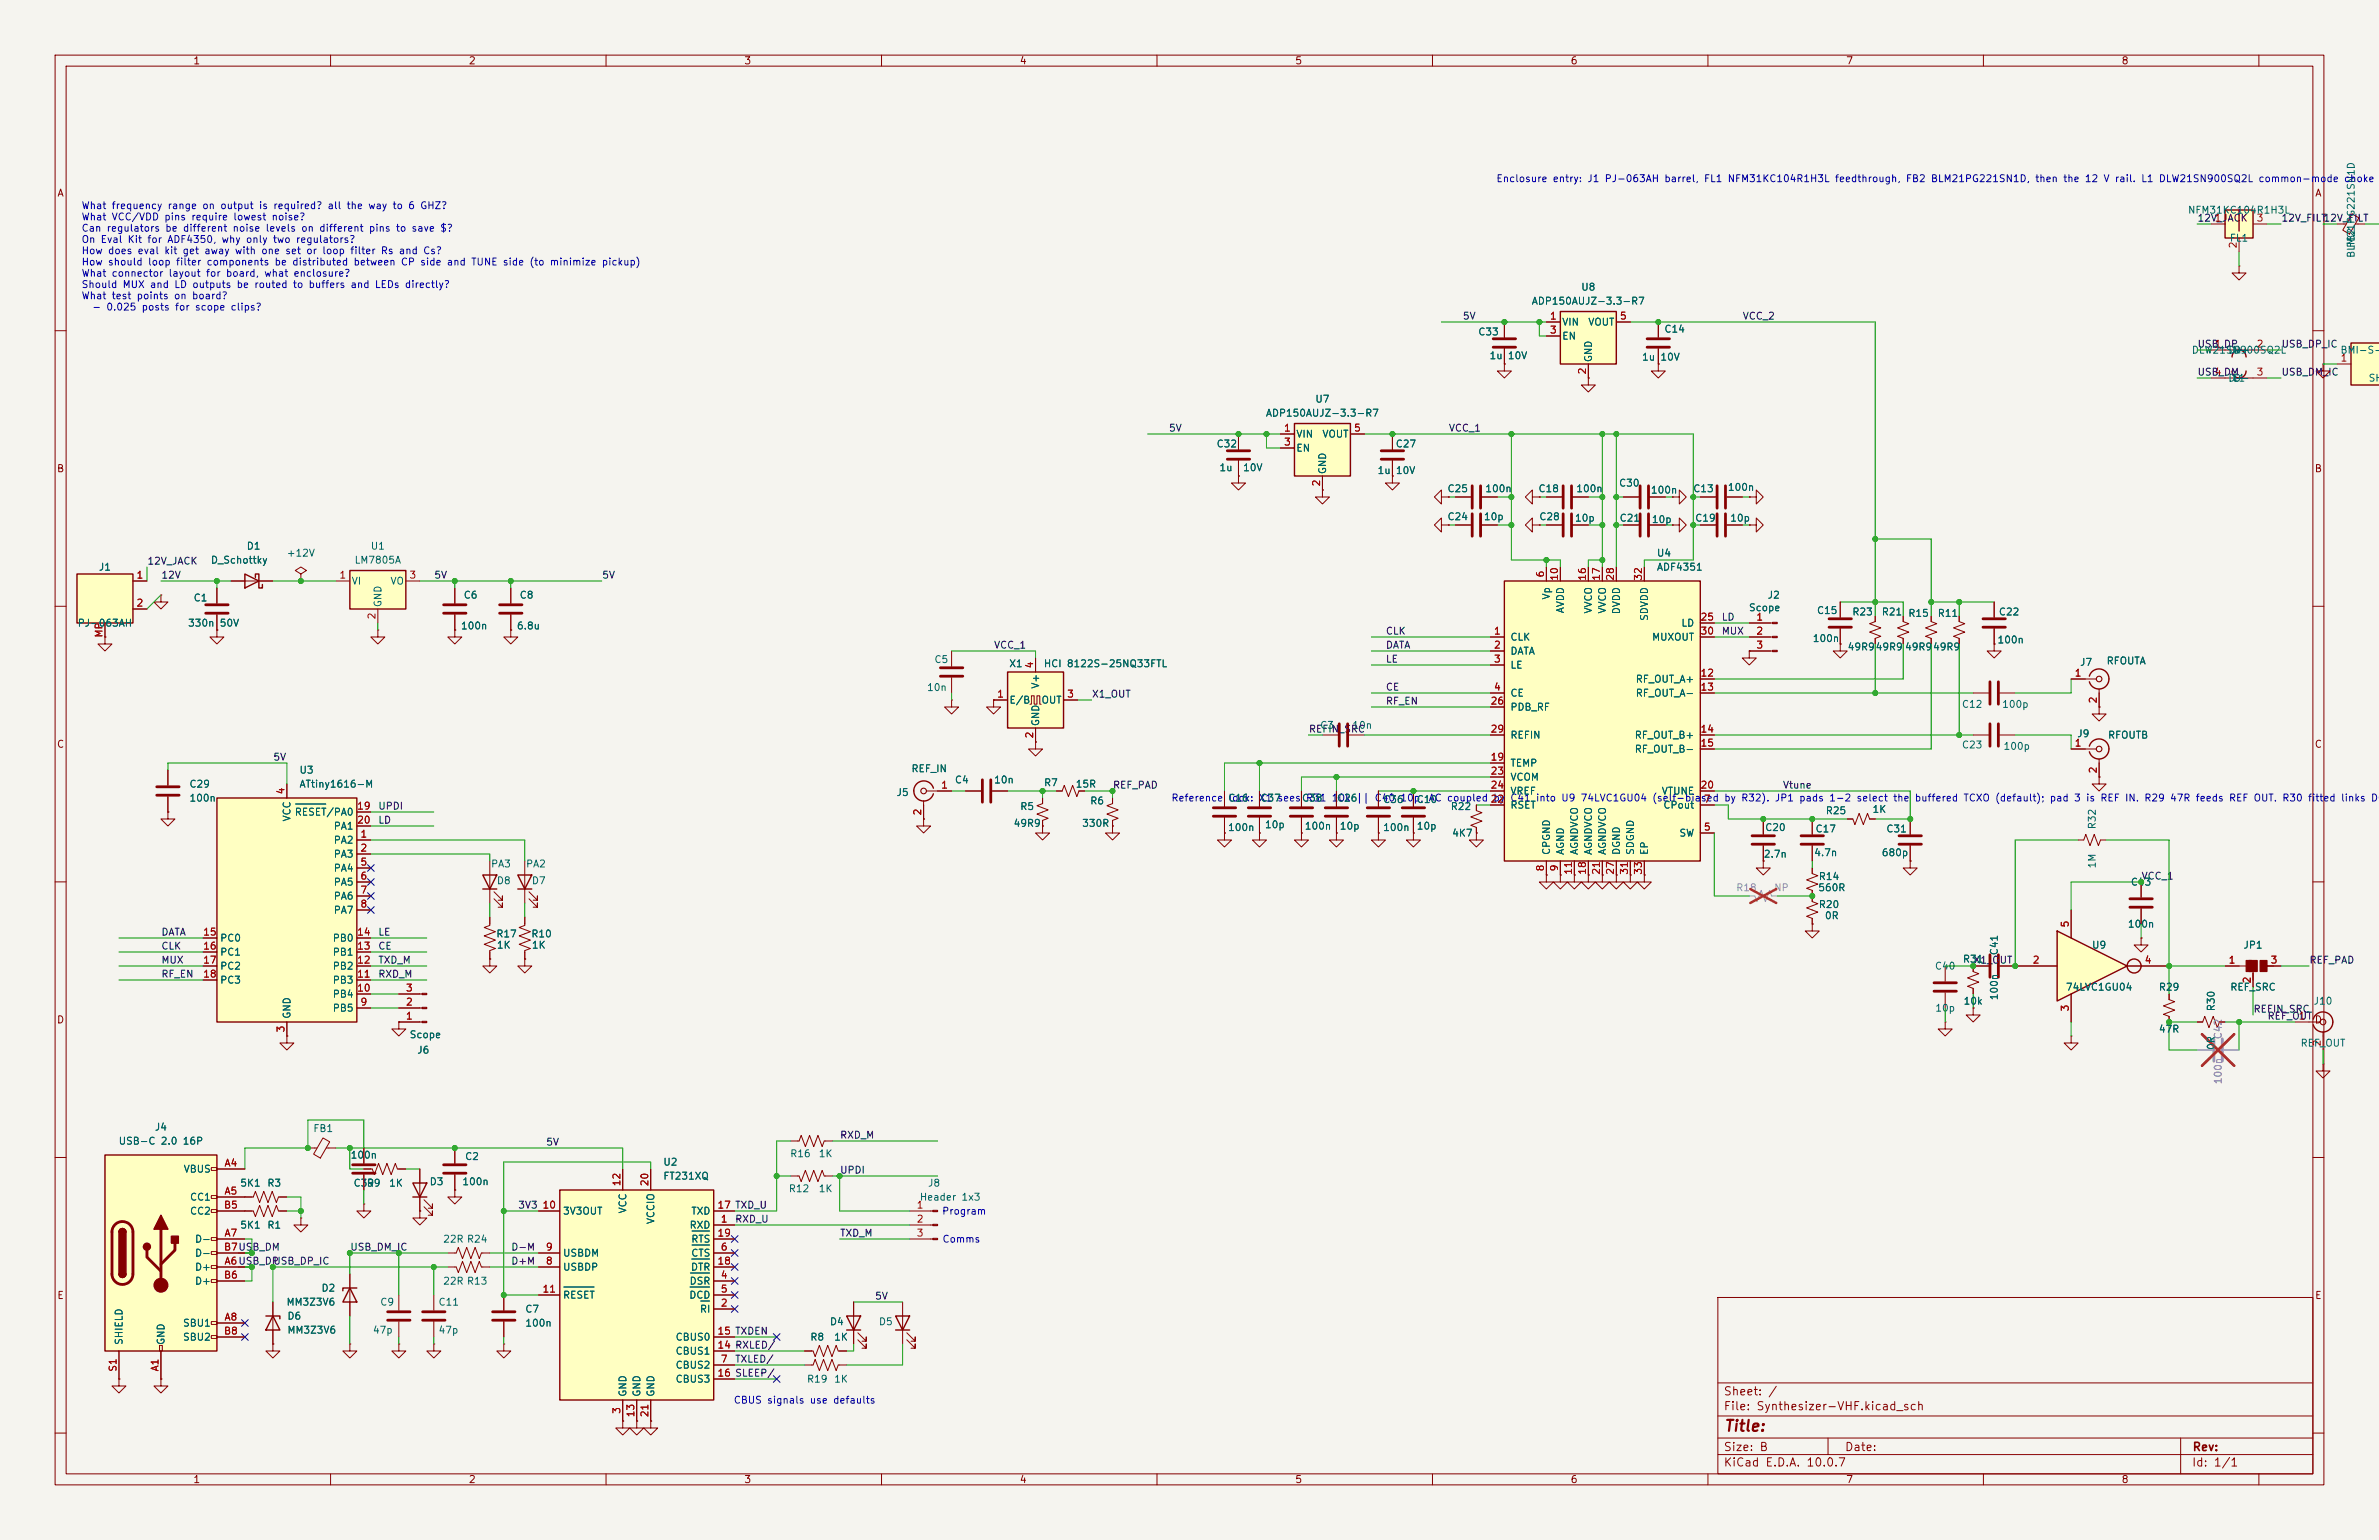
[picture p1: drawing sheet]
<svg xmlns="http://www.w3.org/2000/svg" width="432mm" height="279mm" viewBox="0 0 432 279" stroke-linecap="round" stroke-linejoin="round" font-family="sans-serif">
<defs><g id="words">
<text font-size="2" fill="#840000" x="312.8" y="260.2">Title:</text>
<g font-size="1.5" fill="#840000">
<text x="312.8" y="256.2">File: Synthesizer-VHF.kicad_sch</text>
<text x="312.8" y="253.5">Sheet: /</text>
<text x="312.8" y="263.6">Size: B</text>
<text x="334.8" y="263.6">Date:</text>
<text x="397.8" y="263.6">Rev:</text>
<text x="312.8" y="266.4">KiCad E.D.A. 10.0.7</text>
<text x="397.8" y="266.4">Id: 1/1</text>
</g>
<g font-size="1.3" fill="#840000">
<text x="35" y="12">1</text>
<text x="85" y="12">2</text>
<text x="135" y="12">3</text>
<text x="185" y="12">4</text>
<text x="235" y="12">5</text>
<text x="285" y="12">6</text>
<text x="335" y="12">7</text>
<text x="385" y="12">8</text>
<text x="10.3" y="36">A</text>
<text x="420.1" y="36">A</text>
<text x="10.2" y="86">B</text>
<text x="420" y="86">B</text>
<text x="10.2" y="136">C</text>
<text x="420" y="136">C</text>
<text x="10.2" y="186">D</text>
<text x="420" y="186">D</text>
<text x="10.3" y="236">E</text>
<text x="420.1" y="236">E</text>
<text x="35" y="269.4">1</text>
<text x="85" y="269.4">2</text>
<text x="135" y="269.4">3</text>
<text x="185" y="269.4">4</text>
<text x="235" y="269.4">5</text>
<text x="285" y="269.4">6</text>
<text x="335" y="269.4">7</text>
<text x="385" y="269.4">8</text>
</g>
<g font-size="1.3" fill="#0000c2">
<text x="271.5" y="33.4">Enclosure entry: J1 PJ-063AH barrel, FL1 NFM31KC104R1H3L feedthrough, FB2 BLM21PG221SN1D, then the 12 V rail. L1 DLW21SN900SQ2L common-mode choke</text>
<text x="14.7" y="38.2">What frequency range on output is required? all the way to 6 GHZ?</text>
<text x="14.7" y="40.3">What VCC/VDD pins require lowest noise?</text>
<text x="14.7" y="42.3">Can regulators be different noise levels on different pins to save $?</text>
<text x="14.7" y="44.4">On Eval Kit for ADF4350, why only two regulators?</text>
<text x="14.7" y="46.4">How does eval kit get away with one set or loop filter Rs and Cs?</text>
<text x="14.7" y="48.5">How should loop filter components be distributed between CP side and TUNE side (to minimize pickup)</text>
<text x="14.7" y="50.5">What connector layout for board, what enclosure?</text>
<text x="14.7" y="52.6">Should MUX and LD outputs be routed to buffers and LEDs directly?</text>
<text x="14.7" y="54.6">What test points on board?</text>
<text x="16.6" y="56.7">- 0.025 posts for scope clips?</text>
<text x="212.5" y="145.7">Reference</text>
<text x="222.8" y="145.7">lock: X1 seesC38</text>
<text x="236.9" y="145.7">R31 10k</text>
<text x="270.9" y="145.7">by</text>
<text x="274" y="145.7">C41 into U9 74LVC1GU04 (self-biased by R32). JP1 pads 1-2 select the</text>
<text x="347.4" y="145.7">buffered TCXO (default); pad 3 is REF IN. R29 47R feeds REF OUT. R30 fitted links DC;</text>
<text x="170.9" y="220.7">Program</text>
<text x="171" y="225.8">Comms</text>
<text x="133.1" y="255">CBUS signals use defaults</text>
</g>
<g font-size="1.3" fill="#006464">
<text x="397" y="39.1">NFM31KC104R1H3L</text>
<text x="404.6" y="44.1">FL1</text>
<text x="427.7" y="46.9" transform="rotate(-90 427.7 46.9)">BLM21PG221SN1D</text>
<text x="427.7" y="45.1" transform="rotate(-90 427.7 45.1)">FB2</text>
<text x="286.9" y="53">U8</text>
<text x="277.9" y="55.6">ADP150AUJZ-3.3-R7</text>
<text x="283.4" y="59.4">VIN</text>
<text x="288.2" y="59.4">VOUT</text>
<text x="268.2" y="61.2">C33</text>
<text x="270.2" y="65.5">1u</text>
<text x="273.6" y="65.5">10V</text>
<text x="283.4" y="61.9">EN</text>
<text x="289.3" y="65.8" transform="rotate(-90 289.3 65.8)">GND</text>
<text x="297.9" y="65.7">1u</text>
<text x="301.3" y="65.7">10V</text>
<text x="302" y="60.7">C14</text>
<text x="397.7" y="64.5">DLW21SN900SQ2L</text>
<text x="404.3" y="64.5">D+</text>
<text x="424.7" y="64.5">BMI-S-2</text>
<text x="405.2" y="69.5">L1</text>
<text x="405.4" y="69.5">D-</text>
<text x="429.8" y="69.5">SH1</text>
<text x="229.7" y="75.9">ADP150AUJZ-3.3-R7</text>
<text x="238.6" y="73.4">U7</text>
<text x="220.7" y="81.5">C32</text>
<text x="235.2" y="79.7">VIN</text>
<text x="235.2" y="82.2">EN</text>
<text x="239.9" y="79.7">VOUT</text>
<text x="253.2" y="81.5">C27</text>
<text x="221.2" y="85.8">1u</text>
<text x="225.5" y="85.8">10V</text>
<text x="241" y="86.1" transform="rotate(-90 241 86.1)">GND</text>
<text x="249.9" y="86.3">1u</text>
<text x="253.2" y="86.3">10V</text>
<text x="262.6" y="89.6">C25</text>
<text x="269.5" y="89.6">100n</text>
<text x="279.1" y="89.6">C18</text>
<text x="286" y="89.6">100n</text>
<text x="293.8" y="88.6">C30</text>
<text x="299.5" y="89.9">100n</text>
<text x="307.2" y="89.6">C13</text>
<text x="313.5" y="89.4">100n</text>
<text x="262.6" y="94.7">C24</text>
<text x="269.2" y="94.7">10p</text>
<text x="279.3" y="94.7">C28</text>
<text x="285.8" y="94.9">10p</text>
<text x="293.9" y="94.9">C21</text>
<text x="299.7" y="95.2">10p</text>
<text x="307.6" y="94.9">C19</text>
<text x="313.9" y="94.9">10p</text>
<text x="44.7" y="100">D1</text>
<text x="51.9" y="101.3">+12V</text>
<text x="67.2" y="100">U1</text>
<text x="300.6" y="101.3">U4</text>
<text x="17.8" y="103.8">J1</text>
<text x="38.2" y="102.6">D_Schottky</text>
<text x="63.7" y="106.4">VI</text>
<text x="64.2" y="102.6">LM7805A</text>
<text x="70.8" y="106.4">VO</text>
<text x="300.6" y="103.8">ADF4351</text>
<text x="14" y="114">PJ-063AH</text>
<text x="34" y="114">330n</text>
<text x="35" y="109.4">C1</text>
<text x="39.8" y="114">50V</text>
<text x="69.5" y="110.3" transform="rotate(-90 69.5 110.3)">GND</text>
<text x="84.1" y="108.9">C6</text>
<text x="94.2" y="108.9">C8</text>
<text x="281.6" y="108.9" transform="rotate(-90 281.6 108.9)">Vp</text>
<text x="284.2" y="111.4" transform="rotate(-90 284.2 111.4)">AVDD</text>
<text x="289.3" y="111.4" transform="rotate(-90 289.3 111.4)">VVCO</text>
<text x="291.8" y="111.4" transform="rotate(-90 291.8 111.4)">VVCO</text>
<text x="294.3" y="111.6" transform="rotate(-90 294.3 111.6)">DVDD</text>
<text x="299.4" y="112.8" transform="rotate(-90 299.4 112.8)">SDVDD</text>
<text x="305.1" y="114">LD</text>
<text x="317.3" y="111.2">Scope</text>
<text x="320.7" y="108.9">J2</text>
<text x="329.7" y="111.7">C15</text>
<text x="336.1" y="112">R23</text>
<text x="341.4" y="112">R21</text>
<text x="346.3" y="112.2">R15</text>
<text x="351.6" y="112.2">R11</text>
<text x="362.7" y="112">C22</text>
<text x="83.6" y="114.5">100n</text>
<text x="93.7" y="114.5">6.8u</text>
<text x="274" y="116.5">CLK</text>
<text x="274" y="119.1">DATA</text>
<text x="299.7" y="116.5">MUXOUT</text>
<text x="328.9" y="116.8">100n</text>
<text x="335.2" y="118.3">49R949R9</text>
<text x="345.7" y="118.3">49R9</text>
<text x="350.7" y="118.3">49R9</text>
<text x="362.4" y="117">100n</text>
<text x="168.2" y="125.7">10n</text>
<text x="169.5" y="120.6">C5</text>
<text x="183.1" y="121.4">X1</text>
<text x="188.9" y="125.1" transform="rotate(-90 188.9 125.1)">V+</text>
<text x="189.3" y="121.4">HCI 8122S-25NQ33FTL</text>
<text x="274" y="121.6">LE</text>
<text x="296.8" y="124.2">RF_OUT_A+</text>
<text x="377.4" y="121.1">J7</text>
<text x="382.3" y="120.9">RFOUTA</text>
<text x="183.1" y="128">E/B</text>
<text x="188.9" y="131.9" transform="rotate(-90 188.9 131.9)">GND</text>
<text x="188.9" y="128">OUT</text>
<text x="274" y="126.7">CE</text>
<text x="274" y="129.2">PDB_RF</text>
<text x="296.8" y="126.7">RF_OUT_A-</text>
<text x="356" y="128.7">C12</text>
<text x="363.3" y="128.7">100p</text>
<text x="239.5" y="132.5">C3</text>
<text x="245.3" y="132.5">10n</text>
<text x="274" y="134.3">REFIN</text>
<text x="296.6" y="134.3">RF_OUT_B+</text>
<text x="296.6" y="136.9">RF_OUT_B-</text>
<text x="356" y="136.1">C23</text>
<text x="363.5" y="136.3">100p</text>
<text x="376.9" y="134.1">J9</text>
<text x="382.5" y="134.3">RFOUTB</text>
<text x="34.3" y="143.2">C29</text>
<text x="54.2" y="140.7">U3</text>
<text x="54.2" y="143.2">ATtiny1616-M</text>
<text x="165.3" y="140.4">REF_IN</text>
<text x="173.2" y="142.4">C4</text>
<text x="180.3" y="142.4">10n</text>
<text x="189.4" y="142.9">R7</text>
<text x="195.1" y="143.2">15R</text>
<text x="274" y="139.4">TEMP</text>
<text x="274" y="141.9">VCOM</text>
<text x="34.3" y="145.7">100n</text>
<text x="53" y="149.1" transform="rotate(-90 53 149.1)">VCC</text>
<text x="53.4" y="148.3">RESET/PA0</text>
<text x="162.6" y="144.7">J5</text>
<text x="185.1" y="147.3">R5</text>
<text x="197.8" y="146.3">R6</text>
<text x="222.8" y="145.7">C16</text>
<text x="228.7" y="145.7">C37</text>
<text x="236.2" y="145.7">C38</text>
<text x="242.6" y="145.7">C26|| C40 10p, AC coupled 22</text>
<text x="242.6" y="145.7">C26</text>
<text x="250.9" y="146">C36</text>
<text x="257" y="146">C10</text>
<text x="263.2" y="147.3">R22</text>
<text x="274" y="147">RSET</text>
<text x="274" y="144.5">VREF</text>
<text x="301.5" y="144.5">VTUNE</text>
<text x="301.8" y="147">CPout</text>
<text x="331.3" y="148">R25</text>
<text x="339.8" y="147.8">1K</text>
<text x="60.5" y="153.4">PA2</text>
<text x="60.5" y="155.9">PA3</text>
<text x="60.5" y="150.8">PA1</text>
<text x="183.9" y="150.3">49R9</text>
<text x="196.3" y="150.3">330R</text>
<text x="222.8" y="151.1">100n</text>
<text x="229.5" y="150.6">10p</text>
<text x="236.7" y="150.8">100n</text>
<text x="243.1" y="150.8">10p</text>
<text x="250.9" y="151.1">100n</text>
<text x="257" y="150.8">10p</text>
<text x="263.5" y="152.1">4K7</text>
<text x="281.6" y="155.2" transform="rotate(-90 281.6 155.2)">CPGND</text>
<text x="284.2" y="155.2" transform="rotate(-90 284.2 155.2)">AGND</text>
<text x="286.7" y="155.2" transform="rotate(-90 286.7 155.2)">AGNDVCO</text>
<text x="289.3" y="155.2" transform="rotate(-90 289.3 155.2)">AGNDVCO</text>
<text x="291.8" y="155.2" transform="rotate(-90 291.8 155.2)">AGNDVCO</text>
<text x="294.3" y="155.2" transform="rotate(-90 294.3 155.2)">DGND</text>
<text x="296.9" y="155.2" transform="rotate(-90 296.9 155.2)">SDGND</text>
<text x="299.4" y="155.2" transform="rotate(-90 299.4 155.2)">EP</text>
<text x="304.7" y="152.1">SW</text>
<text x="320" y="155.9">2.7n</text>
<text x="320.3" y="151.1">C20</text>
<text x="329.2" y="155.6">4.7n</text>
<text x="329.4" y="151.3">C17</text>
<text x="341.4" y="155.6">680p</text>
<text x="342.3" y="151.3">C31</text>
<text x="380.7" y="150.6" transform="rotate(-90 380.7 150.6)">R32</text>
<text x="60.5" y="158.4">PA4</text>
<text x="60.5" y="161">PA5</text>
<text x="89" y="157.7">PA3</text>
<text x="90.1" y="160.7">D8</text>
<text x="95.4" y="157.7">PA2</text>
<text x="96.4" y="160.7">D7</text>
<text x="329.9" y="162">560R</text>
<text x="330" y="160">R14</text>
<text x="380.7" y="157.7" transform="rotate(-90 380.7 157.7)">1M</text>
<text x="386.6" y="161">C43</text>
<text x="60.5" y="163.5">PA6</text>
<text x="60.5" y="166.1">PA7</text>
<text x="330" y="165">R20</text>
<text x="331.1" y="167.1">0R</text>
<text x="39.9" y="171.1">PC0</text>
<text x="39.9" y="173.7">PC1</text>
<text x="60.3" y="173.7">PB1</text>
<text x="60.3" y="171.1">PB0</text>
<text x="90" y="170.4">R17</text>
<text x="90.1" y="172.4">1K</text>
<text x="96.3" y="170.4">R10</text>
<text x="96.4" y="172.4">1K</text>
<text x="362.9" y="173.4" transform="rotate(-90 362.9 173.4)">C41</text>
<text x="379.6" y="172.4">U9</text>
<text x="386.1" y="168.6">100n</text>
<text x="407.1" y="172.4">JP1</text>
<text x="39.9" y="176.2">PC2</text>
<text x="39.9" y="178.8">PC3</text>
<text x="60.3" y="178.8">PB3</text>
<text x="60.3" y="176.2">PB2</text>
<text x="351.1" y="176.2">C40</text>
<text x="356.2" y="175">R31</text>
<text x="53" y="184.9" transform="rotate(-90 53 184.9)">GND</text>
<text x="60.3" y="183.8">PB5</text>
<text x="60.3" y="181.3">PB4</text>
<text x="351.1" y="183.8">10p</text>
<text x="356.3" y="182.6">10k</text>
<text x="362.9" y="181.6" transform="rotate(-90 362.9 181.6)">100n</text>
<text x="374.9" y="180">74LVC1GU04</text>
<text x="391.7" y="180">R29</text>
<text x="402.3" y="183.6" transform="rotate(-90 402.3 183.6)">R30</text>
<text x="404.7" y="180">REF_SRC</text>
<text x="419.8" y="182.6">J10</text>
<text x="74.2" y="188.7">Scope</text>
<text x="75.6" y="191.5">J6</text>
<text x="391.7" y="187.7">47R</text>
<text x="402.3" y="190.6" transform="rotate(-90 402.3 190.6)">0R</text>
<text x="417.5" y="190.2">REF_OUT</text>
<text x="21.4" y="208">USB-C 2.0 16P</text>
<text x="28" y="205.4">J4</text>
<text x="56.8" y="205.7">FB1</text>
<text x="33.2" y="213.1">VBUS</text>
<text x="43.5" y="215.6">5K1</text>
<text x="48.4" y="215.6">R3</text>
<text x="63.5" y="210.5">100n</text>
<text x="64.1" y="215.6">C39</text>
<text x="66.5" y="215.6">R9</text>
<text x="70.5" y="215.6">1K</text>
<text x="77.9" y="215.3">D3</text>
<text x="83.8" y="215.3">100n</text>
<text x="84.3" y="210.8">C2</text>
<text x="120.3" y="211.8">U2</text>
<text x="120.3" y="214.3">FT231XQ</text>
<text x="143.3" y="210.3">R16</text>
<text x="148.5" y="210.3">1K</text>
<text x="168.3" y="215.6">J8</text>
<text x="34.4" y="218.1">CC1</text>
<text x="34.4" y="220.7">CC2</text>
<text x="102.1" y="220.7">3V3OUT</text>
<text x="114" y="220.3" transform="rotate(-90 114 220.3)">VCC</text>
<text x="125.4" y="220.7">TXD</text>
<text x="143.1" y="216.6">R12</text>
<text x="148.5" y="216.6">1K</text>
<text x="166.8" y="218.1">Header 1x3</text>
<text x="35.3" y="225.8">D-</text>
<text x="43.5" y="223.2">5K1</text>
<text x="48.4" y="223.2">R1</text>
<text x="80.3" y="225.8">22R R24</text>
<text x="119.1" y="222.2" transform="rotate(-90 119.1 222.2)">VCCIO</text>
<text x="125.1" y="223.2">RXD</text>
<text x="125.4" y="225.8">RTS</text>
<text x="35.3" y="230.8">D+</text>
<text x="35.3" y="233.4">D+</text>
<text x="35.3" y="228.3">D-</text>
<text x="80.3" y="233.4">22R R13</text>
<text x="102.1" y="230.8">USBDP</text>
<text x="102.1" y="228.3">USBDM</text>
<text x="125.1" y="233.4">DSR</text>
<text x="125.3" y="230.8">DTR</text>
<text x="125.4" y="228.3">CTS</text>
<text x="51.9" y="237.2">MM3Z3V6</text>
<text x="52.1" y="239.7">D6</text>
<text x="58.2" y="234.6">D2</text>
<text x="68.9" y="237.2">C9</text>
<text x="79.5" y="237.2">C11</text>
<text x="95.2" y="238.5">C7</text>
<text x="102.1" y="235.9">RESET</text>
<text x="125" y="235.9">DCD</text>
<text x="126.9" y="238.5">RI</text>
<text x="22.6" y="244.1" transform="rotate(-90 22.6 244.1)">SHIELD</text>
<text x="30.2" y="244.1" transform="rotate(-90 30.2 244.1)">GND</text>
<text x="33.1" y="241">SBU1</text>
<text x="33.1" y="243.5">SBU2</text>
<text x="52.1" y="242.3">MM3Z3V6</text>
<text x="67.6" y="242.3">47p</text>
<text x="79.5" y="242.3">47p</text>
<text x="95.2" y="241">100n</text>
<text x="122.5" y="243.5">CBUS0</text>
<text x="147" y="243.5">R8</text>
<text x="150.5" y="240.7">D4</text>
<text x="151.3" y="243.5">1K</text>
<text x="159.4" y="240.7">D5</text>
<text x="122.5" y="248.6">CBUS2</text>
<text x="122.5" y="246.1">CBUS1</text>
<text x="122.5" y="251.2">CBUS3</text>
<text x="146.4" y="251.2">R19</text>
<text x="151.3" y="251.2">1K</text>
<text x="114" y="253.5" transform="rotate(-90 114 253.5)">GND</text>
<text x="116.5" y="253.5" transform="rotate(-90 116.5 253.5)">GND</text>
<text x="119.1" y="253.5" transform="rotate(-90 119.1 253.5)">GND</text>
</g>
<g font-size="1.3" fill="#0f0f0f">
<text x="398.8" y="40.5">12V_JACK</text>
<text x="414" y="40.5">12V_FILT</text>
<text x="421.6" y="40.5">12V_FILT</text>
<text x="265.4" y="58.3">5V</text>
<text x="316.2" y="58.3">VCC_2</text>
<text x="398.8" y="63.4">USB_DP</text>
<text x="414" y="63.4">USB_DP_IC</text>
<text x="398.8" y="68.5">USB_DM</text>
<text x="414" y="68.5">USB_DM_IC</text>
<text x="212.1" y="78.6">5V</text>
<text x="262.9" y="78.6">VCC_1</text>
<text x="26.6" y="102.7">12V_JACK</text>
<text x="29.2" y="105.3">12V</text>
<text x="78.7" y="105.3">5V</text>
<text x="109.2" y="105.3">5V</text>
<text x="312.4" y="112.9">LD</text>
<text x="180.3" y="118">VCC_1</text>
<text x="251.4" y="115.4">CLK</text>
<text x="251.4" y="118">DATA</text>
<text x="312.4" y="115.4">MUX</text>
<text x="251.4" y="125.6">CE</text>
<text x="251.4" y="120.5">LE</text>
<text x="198.1" y="126.9">X1_OUT</text>
<text x="251.4" y="128.1">RF_EN</text>
<text x="237.5" y="133.2">REFIN_SRC</text>
<text x="49.5" y="138.3">5V</text>
<text x="201.9" y="143.4">REF_PAD</text>
<text x="323.5" y="143.4">Vtune</text>
<text x="68.6" y="149.7">LD</text>
<text x="68.6" y="147.2">UPDI</text>
<text x="388.6" y="159.9">VCC_1</text>
<text x="29.2" y="172.6">CLK</text>
<text x="29.2" y="170.1">DATA</text>
<text x="68.6" y="172.6">CE</text>
<text x="68.6" y="170.1">LE</text>
<text x="29.2" y="177.7">RF_EN</text>
<text x="29.2" y="175.1">MUX</text>
<text x="68.6" y="177.7">RXD_M</text>
<text x="68.6" y="175.1">TXD_M</text>
<text x="358.1" y="175.1">X1_OUT</text>
<text x="419.1" y="175.1">REF_PAD</text>
<text x="408.9" y="184">REFIN_SRC</text>
<text x="411.5" y="185.3">REF_OUT</text>
<text x="99" y="208.2">5V</text>
<text x="152.4" y="206.9">RXD_M</text>
<text x="152.4" y="213.2">UPDI</text>
<text x="94" y="219.6">3V3</text>
<text x="63.5" y="227.2">USB_DM_IC</text>
<text x="92.7" y="227.2">D-M</text>
<text x="133.3" y="222.1">RXD_U</text>
<text x="152.4" y="224.7">TXD_M</text>
<text x="49.5" y="229.7">USB_DP_IC</text>
<text x="92.7" y="229.7">D+M</text>
<text x="158.7" y="236.1">5V</text>
<text x="133.3" y="247.5">TXLED/</text>
</g>
<g font-size="1.3" fill="#a90000">
<text x="401.9" y="40.5">1</text>
<text x="409.5" y="40.5">3</text>
<text x="406.3" y="45.2" transform="rotate(-90 406.3 45.2)">2</text>
<text x="281.2" y="58.3">1</text>
<text x="293.9" y="58.3">5</text>
<text x="281.2" y="60.8">3</text>
<text x="401.9" y="63.4">1</text>
<text x="409.5" y="63.4">2</text>
<text x="424.7" y="65.9">1</text>
<text x="288.2" y="68" transform="rotate(-90 288.2 68)">2</text>
<text x="401.9" y="68.4">4</text>
<text x="409.5" y="68.4">3</text>
<text x="232.9" y="78.6">1</text>
<text x="232.9" y="81.1">3</text>
<text x="245.6" y="78.6">5</text>
<text x="239.9" y="88.4" transform="rotate(-90 239.9 88.4)">2</text>
<text x="24.7" y="105.3">1</text>
<text x="61.5" y="105.3">1</text>
<text x="74.2" y="105.3">3</text>
<text x="280.5" y="104.9" transform="rotate(-90 280.5 104.9)">6</text>
<text x="283.1" y="105.5" transform="rotate(-90 283.1 105.5)">10</text>
<text x="288.2" y="105.5" transform="rotate(-90 288.2 105.5)">16</text>
<text x="290.7" y="105.5" transform="rotate(-90 290.7 105.5)">17</text>
<text x="293.2" y="105.5" transform="rotate(-90 293.2 105.5)">28</text>
<text x="298.3" y="105.5" transform="rotate(-90 298.3 105.5)">32</text>
<text x="24.7" y="110.4">2</text>
<text x="68.4" y="112.5" transform="rotate(-90 68.4 112.5)">2</text>
<text x="308.5" y="112.9">25</text>
<text x="318.7" y="112.9">1</text>
<text x="18.9" y="115.8" transform="rotate(-90 18.9 115.8)">MP</text>
<text x="271" y="115.4">1</text>
<text x="271" y="118">2</text>
<text x="308.5" y="115.4">30</text>
<text x="318.7" y="115.4">2</text>
<text x="318.7" y="118">3</text>
<text x="187.8" y="121.4" transform="rotate(-90 187.8 121.4)">4</text>
<text x="271" y="120.5">3</text>
<text x="271" y="125.6">4</text>
<text x="308.5" y="123.1">12</text>
<text x="308.5" y="125.6">13</text>
<text x="376.5" y="123.1">1</text>
<text x="180.9" y="126.9">1</text>
<text x="193.6" y="126.9">3</text>
<text x="270.4" y="128.1">26</text>
<text x="380.9" y="127.7" transform="rotate(-90 380.9 127.7)">2</text>
<text x="187.8" y="134.1" transform="rotate(-90 187.8 134.1)">2</text>
<text x="270.4" y="133.2">29</text>
<text x="308.5" y="133.2">14</text>
<text x="308.5" y="135.8">15</text>
<text x="376.5" y="135.8">1</text>
<text x="170.7" y="143.4">1</text>
<text x="270.4" y="138.3">19</text>
<text x="270.4" y="140.8">23</text>
<text x="270.4" y="143.4">24</text>
<text x="308.5" y="143.4">20</text>
<text x="380.9" y="140.4" transform="rotate(-90 380.9 140.4)">2</text>
<text x="51.9" y="144.2" transform="rotate(-90 51.9 144.2)">4</text>
<text x="64.7" y="147.2">19</text>
<text x="64.7" y="149.7">20</text>
<text x="167.5" y="148.1" transform="rotate(-90 167.5 148.1)">2</text>
<text x="270.4" y="145.9">22</text>
<text x="309.1" y="145.9">7</text>
<text x="65.3" y="152.3">1</text>
<text x="65.3" y="154.8">2</text>
<text x="309.1" y="151">5</text>
<text x="65.3" y="157.3">5</text>
<text x="65.3" y="159.9">6</text>
<text x="280.5" y="158.2" transform="rotate(-90 280.5 158.2)">8</text>
<text x="283.1" y="158.2" transform="rotate(-90 283.1 158.2)">9</text>
<text x="285.6" y="158.8" transform="rotate(-90 285.6 158.8)">11</text>
<text x="288.2" y="158.8" transform="rotate(-90 288.2 158.8)">18</text>
<text x="290.7" y="158.8" transform="rotate(-90 290.7 158.8)">21</text>
<text x="293.2" y="158.8" transform="rotate(-90 293.2 158.8)">27</text>
<text x="295.8" y="158.8" transform="rotate(-90 295.8 158.8)">31</text>
<text x="298.3" y="158.8" transform="rotate(-90 298.3 158.8)">33</text>
<text x="65.3" y="162.4">7</text>
<text x="65.3" y="165">8</text>
<text x="36.8" y="170">15</text>
<text x="36.8" y="172.6">16</text>
<text x="64.7" y="172.6">13</text>
<text x="64.7" y="170">14</text>
<text x="375.8" y="168.4" transform="rotate(-90 375.8 168.4)">5</text>
<text x="36.8" y="175.1">17</text>
<text x="36.8" y="177.7">18</text>
<text x="64.7" y="177.7">11</text>
<text x="64.7" y="175.1">12</text>
<text x="368.8" y="175.1">2</text>
<text x="389.2" y="175.1">4</text>
<text x="404.4" y="175.1">1</text>
<text x="408.8" y="178.5" transform="rotate(-90 408.8 178.5)">2</text>
<text x="412" y="175.1">3</text>
<text x="64.7" y="180.2">10</text>
<text x="65.3" y="182.7">9</text>
<text x="73.6" y="185.3">1</text>
<text x="73.6" y="182.7">2</text>
<text x="73.6" y="180.2">3</text>
<text x="375.8" y="183.6" transform="rotate(-90 375.8 183.6)">3</text>
<text x="417.1" y="185.3">1</text>
<text x="51.9" y="187.4" transform="rotate(-90 51.9 187.4)">3</text>
<text x="421.5" y="190" transform="rotate(-90 421.5 190)">2</text>
<text x="40.6" y="212">A4</text>
<text x="112.9" y="215.3" transform="rotate(-90 112.9 215.3)">12</text>
<text x="118" y="215.3" transform="rotate(-90 118 215.3)">20</text>
<text x="40.5" y="219.6">B5</text>
<text x="40.6" y="217">A5</text>
<text x="98.4" y="219.6">10</text>
<text x="130.1" y="219.6">17 TXD_U</text>
<text x="130.1" y="219.6">17</text>
<text x="166.3" y="219.6">1</text>
<text x="40.5" y="227.2">B7USB_DM</text>
<text x="40.5" y="227.2">B7</text>
<text x="40.6" y="224.7">A7</text>
<text x="99" y="227.2">9</text>
<text x="130.1" y="224.7">19</text>
<text x="130.7" y="222.1">1</text>
<text x="130.7" y="227.2">6</text>
<text x="166.3" y="222.1">2</text>
<text x="166.3" y="224.7">3</text>
<text x="40.5" y="232.3">B6</text>
<text x="40.6" y="229.7">A6USB_DP</text>
<text x="40.6" y="229.7">A6</text>
<text x="99" y="229.7">8</text>
<text x="130.1" y="229.7">18</text>
<text x="130.7" y="232.3">4</text>
<text x="40.6" y="239.9">A8</text>
<text x="98.4" y="234.8">11</text>
<text x="130.7" y="237.4">2</text>
<text x="130.7" y="234.8">5</text>
<text x="40.5" y="242.4">B8</text>
<text x="130.1" y="245">14 RXLED/</text>
<text x="130.1" y="242.4">15 TXDEN</text>
<text x="130.1" y="245">14</text>
<text x="130.1" y="242.4">15</text>
<text x="21.5" y="249" transform="rotate(-90 21.5 249)">S1</text>
<text x="29.1" y="248.9" transform="rotate(-90 29.1 248.9)">A1</text>
<text x="130.1" y="250.1">16 SLEEP/</text>
<text x="130.1" y="250.1">16</text>
<text x="130.7" y="247.5">7</text>
<text x="112.9" y="256.6" transform="rotate(-90 112.9 256.6)">3</text>
<text x="115.4" y="257.2" transform="rotate(-90 115.4 257.2)">13</text>
<text x="118" y="257.2" transform="rotate(-90 118 257.2)">21</text>
</g>
<g font-size="1.3" fill="#939391">
<text x="315" y="162">R18</text>
<text x="321.9" y="162">NP</text>
<text x="403.6" y="188.7" transform="rotate(-90 403.6 188.7)">C42</text>
<text x="403.6" y="196.8" transform="rotate(-90 403.6 196.8)">100n</text>
</g>
</g></defs>
<path d="M0 0h431.8v279.4h-431.8z" fill="#f5f4ef" stroke="#f5f4ef" stroke-width=".18"/>
<g fill="none" stroke="#840000" stroke-width=".18">
<path d="M10 10h411.8v259.4h-411.8zM12 12h407.8v255.4h-407.8zM60 10v2M110 10v2M160 10v2M210 10v2M260 10v2M310 10v2M360 10v2M410 10v2M10 60h2M419.8 60h2"/>
<path d="M240 88.9v1.3h1.3l-1.3 1.2-1.2-1.2h1.2M240 88.9h.1M10 110h2M419.8 110h2M10 160h2M419.8 160h2M10 210h2M143.5 213.4h1.5l.4 1 .8-2.1 .7 2.1 .8-2.1 .8 2.1 .7-2.1 .4 1.1h1.5M419.8 210h2M311.8 235.4h108v32h-108zM10 260h2M311.8 256.9h108"/>
<path d="M311.8 250.9h108M419.8 260h2M60 267.4v2M110 267.4v2M160 267.4v2M210 267.4v2M260 267.4v2M310 267.4v2M311.8 263.9h108M311.8 260.9h108M331.8 260.9v3M360 267.4v2"/>
<path d="M395.8 260.9v6.5M410 267.4v2"/>
</g>
<path d="M234.9 76.8h10.2v9.6h-10.2z" fill="#ffffc2"/>
<path d="M234.9 76.8h10.2v9.6h-10.2zM153.7 238.8h2.5l-1.3 2.5zM162.6 238.8h2.5l-1.3 2.5zM153.7 241.3h2.5M162.6 241.3h2.5" fill="none" stroke="#840000" stroke-width=".25"/>
<g fill="none" stroke="#840000" stroke-width=".18">
<path d="M224.8 78.7v2.8M232.4 78.7h2.5M245.1 78.7h2.5M224.8 86.4v1.2h1.3l-1.3 1.3-1.3-1.3h1.3M224.8 86.4h.1M224.8 83.6v2.8M232.4 81.3h2.5M240 86.4v2.5M350.5 111.8v1l1 .4-2 .7 2 .8-2 .7 1 .4v1M355.6 111.8v1l1 .4-2 .7 2 .8-2 .7 1 .4v1M361.9 116.8v1.3h1.3l-1.3 1.3-1.2-1.3h1.2M361.9 116.8h.1"/>
<path d="M361.9 109.2v2.8M361.9 114v2.8M358.1 125.7h2.8M363 125.7h2.8M143.5 207h1.5l.4-1 .8 2 .7-2 .8 2 .8-2 .7 2 .4-1h1.5M154.9 236.2v7.6M163.8 236.2v7.6M113 257.8v1.3h1.3l-1.3 1.3-1.2-1.3h1.2M113 257.8h.1M115.6 257.8v1.3h1.2l-1.2 1.3-1.3-1.3h1.3M115.6 257.8h.1M118.1 257.8v1.3h1.3l-1.3 1.3-1.3-1.3h1.3"/>
<path d="M118.1 257.8h.1M146 247.7h1.6l.4-1.1 .7 2.1 .8-2.1 .7 2.1 .8-2.1 .8 2.1 .3-1h1.6M146 245.1h1.6l.4 1 .7-2 .8 2 .7-2 .8 2 .8-2 .3 1h1.6M155.7 243.1l1.5 1.5v-.8v.8h-.7M155.7 241.8l1.5 1.5v-.7v.7h-.7M164.6 243.1l1.5 1.5v-.8v.8h-.7M164.6 241.8l1.5 1.5v-.7v.7h-.7"/>
</g>
<path d="M222.8 81.8h4M222.8 83.3h4M359.9 112.3h4.1M359.9 113.8h4.1M361.2 123.7v4.1M362.7 123.7v4.1" fill="none" stroke="#840000" stroke-width=".51"/>
<path d="M101.6 215.9h27.9v38.1h-27.9z" fill="#ffffc2"/>
<path d="M74.9 214.6h2.6l-1.3 2.6zM74.9 217.2h2.6M101.6 215.9h27.9v38.1h-27.9zM63.5 233.7l1.3 2.5h-2.6zM64.8 233.7h-2.6v.5" fill="none" stroke="#840000" stroke-width=".25"/>
<g fill="none" stroke="#840000" stroke-width=".18">
<path d="M426.9 38.8l1.2 .7-1.7 3-1.2-.7zM273 58.4v2.8M424.2 40.6h1.6M427.5 40.6h1.8M273 66v1.3h1.3l-1.3 1.3-1.2-1.3h1.2M273 66h.1M273 63.2v2.8M261.6 95.3v-1.3l-1.3 1.3 1.3 1.2v-1.2h1.3M262.9 95.3h.1M264.2 95.3h2.8M269 95.3h2.8M54.6 104.1l1-.6-1-.6-1 .6 1 .6v1.3"/>
<path d="M54.6 105.4h.1M82.5 114.3v1.3h1.3l-1.3 1.2-1.2-1.2h1.2M82.5 114.3h.1M82.5 106.7v2.8M82.5 111.5v2.8M92.7 114.3v1.3h1.3l-1.3 1.2-1.3-1.2h1.3M92.7 114.3h.1M92.7 106.7v2.8M92.7 111.5v2.8M222.2 151.1v1.3h1.3l-1.3 1.3-1.2-1.3h1.2M222.2 151.1h.1M228.6 143.5v2.8"/>
<path d="M228.6 148.3v2.8M298.4 158.8v1.2h-1.2l1.2 1.3 1.3-1.3h-1.3M298.4 158.8h.1M88.9 174v1.3h1.3l-1.3 1.2-1.3-1.2h1.3M88.9 174h.1M95.2 174v1.3h1.3l-1.3 1.2-1.2-1.2h1.2M95.2 174h.1M72.4 185.4v1.3h1.3l-1.3 1.3-1.3-1.3h1.3M72.4 185.4h.1M66 218.4v1.3h1.3l-1.3 1.3-1.2-1.3h1.2M66 218.4h.1M76.2 219.7v1.3h1.3l-1.3 1.3-1.3-1.3h1.3"/>
<path d="M76.2 219.7h.1M76.2 212.1v7.6M77 218.9l1.5 1.6v-.8v.8h-.8M77 217.7l1.5 1.5v-.8v.8h-.8M97.8 219.7h3.8M113 212.1v3.8M118.1 212.1v3.8M129.5 219.7h3.8M63.5 231.1v7.7M78.7 235v2.7M78.7 239.8v2.8M97.8 235h3.8"/>
<path d="M97.8 227.3h3.8M97.8 229.9h3.8M129.5 222.3h3.8M129.5 237.5h3.8M129.5 232.4h3.8M129.5 235h3.8M129.5 227.3h3.8M129.5 229.9h3.8M129.5 224.8h3.8M78.7 243.8v1.3h1.3l-1.3 1.3-1.2-1.3h1.2M78.7 243.8h.1M91.4 243.8v1.3h1.3l-1.3 1.3-1.2-1.3h1.2"/>
<path d="M91.4 243.8h.1M113 254v3.8M115.6 254v3.8M118.1 254v3.8M129.5 247.7h3.8M129.5 245.1h3.8M129.5 242.6h3.8M129.5 250.2h3.8"/>
</g>
<path d="M102.3 233.5h5.5M125.2 233.5h3.6M125.3 231h3.5M125.6 228.4h3.2M125.6 225.9h3.2M125.6 223.3h3.2M127.2 236h1.6" fill="none" stroke="#006464" stroke-width=".18"/>
<path d="M271 61.5h4.1M271 63h4.1M267.2 93.2v4.1M268.7 93.2v4.1M80.5 109.7h4.1M80.5 111.3h4.1M90.7 109.7h4M90.7 111.3h4M226.6 148.1h4M226.6 146.6h4M76.7 238h4.1M76.7 239.5h4.1" fill="none" stroke="#840000" stroke-width=".51"/>
<path d="M283.2 56.5h10.2v9.5h-10.2z" fill="#ffffc2"/>
<path d="M283.2 56.5h10.2v9.5h-10.2z" fill="none" stroke="#840000" stroke-width=".25"/>
<g fill="none" stroke="#840000" stroke-width=".18">
<path d="M280.7 58.4h2.5M293.4 58.4h2.5M252.7 78.7v2.8M280.7 61h2.5M288.3 66v2.6M252.7 86.4v1.2h1.3l-1.3 1.3-1.2-1.3h1.2M252.7 86.4h.1M252.7 83.6v2.8M278.1 90.2v-1.3l-1.2 1.3 1.2 1.2v-1.2h1.3M279.4 90.2h.1M303.5 95.3h1.3v-1.3l1.3 1.3-1.3 1.2v-1.2M303.5 95.3h.1"/>
<path d="M334 116.8v1.3h1.3l-1.3 1.3-1.3-1.3h1.3M334 116.8h.1M334 109.2v2.8M334 114v2.8M340.4 111.8v1l-1.1 .4 2.1 .7-2.1 .8 2.1 .7-1 .4v1M345.4 111.8v1l1.1 .4-2.1 .7 2.1 .8-2.1 .7 1 .4v1M358.1 133.4h2.8M363 133.4h2.8M91.4 235v2.7M91.4 239.8v2.8M21.6 250.2v1.3h1.3l-1.3 1.2-1.3-1.2h1.3M21.6 250.2h.1"/>
<path d="M29.2 250.2v1.3h1.3l-1.3 1.2-1.3-1.2h1.3M29.2 250.2h.1"/>
</g>
<path d="M250.7 81.8h4.1M250.7 83.3h4.1M332 112.3h4M332 113.8h4M361.2 131.3v4.1M362.7 131.3v4.1M89.4 238h4.1M89.4 239.5h4.1" fill="none" stroke="#840000" stroke-width=".51"/>
<path d="M19 209.6h20.4v35.5h-20.4z" fill="#ffffc2"/>
<g fill="none" stroke="#840000" stroke-width=".18">
<path d="M278.1 95.3v-1.3l-1.2 1.3 1.2 1.2v-1.2h1.3M279.4 95.3h.1M280.7 90.2h2.8M280.7 95.3h2.8M285.5 90.2h2.8M285.5 95.3h2.8M294.6 90.2h2.8M294.6 95.3h2.8M299.5 90.2h2.8M299.5 95.3h2.8M303.5 90.2h1.3v-1.3l1.3 1.3-1.3 1.2v-1.2M303.5 90.2h.1"/>
<path d="M308.6 90.2h2.8M308.6 95.3h2.8M313.4 90.2h2.8M313.4 95.3h2.8M317.5 95.3h1.3v-1.3l1.2 1.3-1.2 1.2v-1.2M317.5 95.3h.1M317.5 90.2h1.3v-1.3l1.2 1.3-1.2 1.2v-1.2M317.5 90.2h.1M283.2 158.8v1.2h-1.3l1.3 1.3 1.3-1.3h-1.3M283.2 158.8h.1M285.7 158.8v1.2h-1.2l1.2 1.3 1.3-1.3h-1.3M285.7 158.8h.1"/>
<path d="M288.3 158.8v1.2h-1.3l1.3 1.3 1.3-1.3h-1.3M288.3 158.8h.1M290.8 158.8v1.2h-1.2l1.2 1.3 1.3-1.3h-1.3M290.8 158.8h.1M293.4 158.8v1.2h-1.3l1.3 1.3 1.2-1.3h-1.2M293.4 158.8h.1M328.9 148.6v2.8M328.9 153.4v2.8M335.3 148.6h1l.4 1 .7-2 .8 2 .8-2 .3 1h1.1M346.7 156.2v1.3h-1.3l1.3 1.3 1.3-1.3h-1.3M346.7 156.2h.1M346.7 148.6v2.8"/>
<path d="M346.7 153.4v2.8M38.4 211.8h1v.5h-1zM38.4 216.9h1v.5h-1zM38.4 219.5h1v.5h-1zM39.4 219.7h6.6l.4 1 .7-2 .8 2 .7-2 .8 2 .8-2 .3 1h1.6M39.4 217.2h6.6l.4-1 .7 2 .8-2 .7 2 .8-2 .8 2 .3-1h1.6M39.4 212.1h5M38.4 224.5h1v.5h-1zM38.4 227.1h1v.5h-1zM38.4 229.6h1v.5h-1zM38.4 232.2h1v.5h-1zM38.4 239.8h1v.5h-1z"/>
<path d="M39.4 229.9h5M39.4 224.8h5M39.4 232.4h5M39.4 227.3h5M21.6 245.1v5.1M29 244.1h.5v1h-.5zM29.2 245.1v5.1M38.4 242.3h1v.5h-1zM39.4 240h5M39.4 242.6h5"/>
</g>
<path d="M19 209.6h20.4v35.5h-20.4zM21.6 223.5a.64 .64 0 0 1 .6-.6 .64 .64 0 0 1 .7 .6M21.6 231.1a.64 .64 0 0 0 .6 .7 .64 .64 0 0 0 .7-.7" fill="none" stroke="#840000" stroke-width=".25"/>
<g fill="none" stroke="#840000" stroke-width=".51">
<path d="M283.7 88.1v4.1M283.7 93.2v4.1M285.2 88.1v4.1M285.2 93.2v4.1M297.7 88.1v4.1M297.7 93.2v4.1M299.2 88.1v4.1M299.2 93.2v4.1M311.7 88.1v4.1M311.7 93.2v4.1M313.2 88.1v4.1M313.2 93.2v4.1"/>
<path d="M326.9 151.6h4.1M326.9 153.2h4.1M344.7 151.6h4M344.7 153.2h4M20.9 222.2a1.9 1.9 0 0 1 2-.4 1.9 1.9 0 0 1 1.2 1.7v7.6a1.91 1.91 0 0 1-1.9 1.9 1.91 1.91 0 0 1-1.9-1.9v-7.7l.2-.7zM26.7 226.8v1.3l2.5 2.5M29.2 223v10.2M31.7 225.6v1.2l-2.5 2.6"/>
</g>
<g fill="#840000" stroke="#840000" stroke-width=".25">
<path d="M21.6 223.5h1.3v7.6h-1.3z"/>
<path d="M21.8 223.1a.64 .64 0 0 1 .7-.2 .64 .64 0 0 1 .4 .6h-1.3z"/>
<path d="M21.6 231.1h1.3a.64 .64 0 0 1-.7 .7 .64 .64 0 0 1-.6-.7z"/>
<path d="M29.2 220.5l1.3 2.5h-2.6z"/>
<path d="M31.1 224.3h1.3v1.3h-1.3z"/>
<circle cx="26.7" cy="226.2" r=".63"/>
</g>
<circle cx="29.2" cy="233.2" r="1.27" fill="#840000" stroke="#840000" stroke-width=".18"/>
<path d="M14 104.1h10.1v8.9h-10.1z" fill="#ffffc2"/>
<path d="M14 104.1h10.1v8.9h-10.1z" fill="none" stroke="#840000" stroke-width=".25"/>
<path d="M19 113v2.6M24.1 105.4h2.6M24.1 110.5h2.6" fill="none" stroke="#840000" stroke-width=".18"/>
<path d="M63.5 103.5h10.2v7h-10.2z" fill="#ffffc2"/>
<path d="M63.5 103.5h10.2v7h-10.2z" fill="none" stroke="#840000" stroke-width=".25"/>
<path d="M61 105.4h2.5M68.6 110.5v2.5M73.7 105.4h2.5M280.7 158.8v1.2h-1.3l1.3 1.3 1.2-1.3h-1.2M280.7 158.8h.1M295.9 158.8v1.2h-1.3l1.3 1.3 1.3-1.3h-1.3M295.9 158.8h.1" fill="none" stroke="#840000" stroke-width=".18"/>
<path d="M273 105.4h35.6v50.8h-35.6z" fill="#ffffc2"/>
<path d="M44.4 104.1l2.6 1.3-2.6 1.3zM46.4 104.8v-.7h.6v2.6h.6v-.7M273 105.4h35.6v50.8h-35.6zM419.9 184.9a1.82 1.82 0 0 1 2-1.3 1.82 1.82 0 0 1 1.5 1.8M423.4 185.4a1.81 1.81 0 0 1-1.5 1.8 1.81 1.81 0 0 1-2-1.3M48.3 238.8h2.5v.5M49.5 238.8l1.3 2.5h-2.5z" fill="none" stroke="#840000" stroke-width=".25"/>
<g fill="none" stroke="#840000" stroke-width=".18">
<path d="M301 66v1.3h1.3l-1.3 1.3-1.3-1.3h1.3M301 66h.1M261.6 90.2v-1.3l-1.3 1.3 1.3 1.2v-1.2h1.3M262.9 90.2h.1M264.2 90.2h2.8M269 90.2h2.8M19 115.6v1.2h1.3l-1.3 1.3-1.2-1.3h1.2M19 115.6h.1M29.2 108v1.2h1.3l-1.3 1.3-1.3-1.3h1.3M29.2 108h.1M39.4 114.3v1.3h1.2l-1.2 1.2-1.3-1.2h1.3M39.4 114.3h.1"/>
<path d="M39.4 106.7v2.8M39.4 111.5v2.8M41.9 105.4h7.6M68.6 114.3v1.3h1.2l-1.2 1.2-1.3-1.2h1.3M68.6 114.3h.1M172.7 118.1v2.8M270.5 115.6h2.5M270.5 118.1h2.5M280.7 102.9v2.5M283.2 102.9v2.5M288.3 102.9v2.5M290.8 102.9v2.5"/>
<path d="M293.4 102.9v2.5M298.4 102.9v2.5M308.6 115.6h2.5M308.6 113h2.5M317.5 118.1v1.3h1.3l-1.3 1.3-1.3-1.3h1.3M317.5 118.1h.1M317.5 115.6h4.2M317.5 118.1h4.2M317.5 113h4.2M172.7 122.9v2.8M188 134.6v1.3h1.2l-1.2 1.3-1.3-1.3h1.3M188 134.6h.1"/>
<path d="M270.5 120.7h2.5M270.5 125.7h2.5M270.5 133.4h2.5M270.5 138.4h2.5M270.5 128.3h2.5M308.6 125.7h2.5M308.6 123.2h2.5M308.6 133.4h2.5M308.6 135.9h2.5M189.2 144.8v1l-1 .4 2 .7-2 .8 2 .8-1 .3v1.1M270.5 146.1h2.5M270.5 143.5h2.5"/>
<path d="M270.5 141h2.5M280.7 156.2v2.6M283.2 156.2v2.6M285.7 156.2v2.6M288.3 156.2v2.6M290.8 156.2v2.6M293.4 156.2v2.6M295.9 156.2v2.6M298.4 156.2v2.6M308.6 151.1h2.5M308.6 146.1h2.5M308.6 143.5h2.5"/>
<path d="M320 156.2v1.3h1.3l-1.3 1.3-1.2-1.3h1.2M320 156.2h.1M320 148.6v2.8M320 153.4v2.8M328.9 157.5v1l1 .4-2 .7 2 .8-2 .8 1 .3v2.1l1 .4-2 .7 2 .8-2 .7 1 .4v1M328.9 167.6v1.3h1.3l-1.3 1.3-1.2-1.3h1.2M328.9 167.6h.1M388.6 170.2v1.3h1.3l-1.3 1.2-1.3-1.2h1.3M388.6 170.2h.1M388.6 160v2.8M388.6 164.8v2.8M72.4 185.4h4.2"/>
<path d="M72.4 182.9h4.2M72.4 180.3h4.2M416.6 185.4h4.5M421.6 193v1.3h1.3l-1.3 1.3-1.2-1.3h1.2M421.6 193h.1M421.6 187.2v3.3M55.9 208.3h1.6M58.6 206.5l1.2 .7-1.7 2.9-1.2-.7zM59.2 208.3h1.8M49.5 236.2v7.6M49.5 243.8v1.3h1.3l-1.3 1.3-1.2-1.3h1.2M49.5 243.8h.1"/>
</g>
<path d="M267.2 88.1v4.1M268.7 88.1v4.1M37.3 109.7h4.1M37.3 111.3h4.1M170.7 122.7h4.1M170.7 121.2h4.1M318 151.6h4.1M318 153.2h4.1M386.6 163.1h4.1M386.6 164.6h4.1" fill="none" stroke="#840000" stroke-width=".51"/>
<path d="M317.5 162.6h1l.4 1 .8-2.1 .7 2.1 .8-2.1 .4 1.1h1" fill="none" stroke="#9c9b98" stroke-width=".18"/>
<path d="M317.7 161.3l4.7 2.5M322.4 161.3l-4.7 2.5" fill="none" stroke="#e12e31" stroke-width=".46"/>
<g fill="#840000" stroke="#840000" stroke-width=".18">
<path d="M76.6 185.3h.9v.2h-.9z"/>
<path d="M76.6 182.8h.9v.2h-.9z"/>
<path d="M76.6 180.2h.9v.3h-.9z"/>
<path d="M321.7 112.9h.9v.3h-.9z"/>
<path d="M321.7 115.4h.9v.3h-.9z"/>
<path d="M321.7 118h.9v.2h-.9z"/>
</g>
<circle cx="421.6" cy="185.4" r=".51" fill="none" stroke="#840000" stroke-width=".2"/>
<path d="M39.4 144.8h25.4v40.6h-25.4z" fill="#ffffc2"/>
<path d="M39.4 144.8h25.4v40.6h-25.4zM87.6 158.8h2.6l-1.3 2.5zM169.4 143a1.81 1.81 0 0 0-2.8-1 1.81 1.81 0 0 0 0 3 1.81 1.81 0 0 0 2.8-1M87.6 161.3h2.6" fill="none" stroke="#840000" stroke-width=".25"/>
<g fill="none" stroke="#840000" stroke-width=".18">
<path d="M301 58.4v2.8M288.3 68.6v1.3h1.3l-1.3 1.2-1.3-1.2h1.3M288.3 68.6h.1M301 63.2v2.8M421.6 66v1.3h1.3l-1.3 1.3-1.2-1.3h1.2M421.6 66h.1M30.5 147.3v1.3h1.2l-1.2 1.3-1.3-1.3h1.3M30.5 147.3h.1M52.1 142.2v2.6M64.8 152.4h2.5M64.8 154.9h2.5M64.8 157.5h2.5"/>
<path d="M64.8 147.3h2.5M64.8 149.9h2.5M88.9 156.2v7.6M167.6 145.3v3.3M168.1 143.5h4.6M191.8 143.5h1l.4-1 .7 2 .8-2 .8 2 .3-1h1M228.6 151.1v1.3h1.3l-1.3 1.3-1.3-1.3h1.3M228.6 151.1h.1M250.2 151.1v1.3h1.3l-1.3 1.3-1.3-1.3h1.3M250.2 151.1h.1M250.2 143.5v2.8M250.2 148.3v2.8"/>
<path d="M256.5 143.5v2.8M256.5 148.3v2.8M268 146.1v1l1 .3-2 .8 2 .8-2 .7 1 .4v1M268 151.1v1.3h1.2l-1.2 1.3-1.3-1.3h1.3M268 151.1h.1M36.8 177.8h2.6M36.8 175.3h2.6M36.8 172.7h2.6M36.8 170.2h2.6M64.8 160h2.5M64.8 162.6h2.5M64.8 165.1h2.5"/>
<path d="M64.8 177.8h2.5M64.8 175.3h2.5M64.8 172.7h2.5M64.8 170.2h2.5M89.7 163.1l1.5 1.5v-.8v.8h-.8M89.7 161.8l1.5 1.5v-.7v.7h-.8M403.9 175.3h3.8M408.9 176.3v2.8M411.5 175.3h2.5M52.1 188v1.2h1.2l-1.2 1.3-1.3-1.3h1.3M52.1 188h.1M52.1 185.4v2.6"/>
<path d="M64.8 182.9h2.5M64.8 180.3h2.5M375.9 188v1.2h1.3l-1.3 1.3-1.3-1.3h1.3M375.9 188h.1M398.8 185.4h1l.4-1 .7 2 .8-2 .8 2 .3-1h1.1M81.3 229.9h1.5l.4 1 .7-2 .8 2 .8-2 .7 2 .8-2 .4 1h1.5"/>
</g>
<path d="M53.6 145.9h5.5" fill="none" stroke="#006464" stroke-width=".18"/>
<path d="M299 61.5h4M299 63h4M248.2 146.6h4M248.2 148.1h4M254.5 146.6h4.1M254.5 148.1h4.1" fill="none" stroke="#840000" stroke-width=".51"/>
<path d="M401.8 188.5v4M403.4 188.5v4" fill="none" stroke="#9c9b98" stroke-width=".51"/>
<path d="M398.8 190.5h2.8M403.6 190.5h2.8" fill="none" stroke="#9c9b98" stroke-width=".18"/>
<path d="M399.7 187.6l5.8 5.8M405.5 187.6l-5.8 5.8" fill="none" stroke="#e12e31" stroke-width=".46"/>
<g fill="#840000" stroke="#840000" stroke-width=".18">
<path d="M407.7 174.2h1v2.1h-1z"/>
<path d="M408.2 174.2h1.5v2.1h-1.5z"/>
<path d="M410.2 174.2h1.3v2.1h-1.3z"/>
</g>
<path d="M408.5 175.3h.6" fill="none" stroke="#840000" stroke-width=".4"/>
<circle cx="167.6" cy="143.5" r=".51" fill="none" stroke="#840000" stroke-width=".2"/>
<path d="M373.4 168.9l12.7 6.4-12.7 6.3z" fill="#ffffc2"/>
<g fill="none" stroke="#840000" stroke-width=".25">
<path d="M373.4 168.9l12.7 6.4-12.7 6.3z"/>
<circle cx="387.4" cy="175.3" r="1.27"/>
</g>
<g fill="none" stroke="#840000" stroke-width=".18">
<path d="M236.2 151.1v1.3h1.3l-1.3 1.3-1.3-1.3h1.3M236.2 151.1h.1M236.2 143.5v2.8M236.2 148.3v2.8M242.6 151.1v1.3h1.2l-1.2 1.3-1.3-1.3h1.3M242.6 151.1h.1M242.6 143.5v2.8M242.6 148.3v2.8M377.2 152.4h1l.4-1 .7 2 .8-2 .8 2 .4-1h1M365.8 175.3h7.6M375.9 165.1v5.1M386.1 175.3h7.6"/>
<path d="M375.9 180.3v5.1M393.7 180.3v1.1l1 .3-2 .8 2 .8-2 .7 1 .4v1"/>
</g>
<path d="M234.2 146.6h4.1M234.2 148.1h4.1M240.5 146.6h4.1M240.5 148.1h4.1" fill="none" stroke="#840000" stroke-width=".51"/>
<path d="M182.9 121.9h10.1v10.2h-10.1z" fill="#ffffc2"/>
<path d="M182.9 121.9h10.1v10.2h-10.1z" fill="none" stroke="#840000" stroke-width=".25"/>
<g fill="none" stroke="#840000" stroke-width=".18">
<path d="M188 119.4v2.5M172.7 127v1.3h1.3l-1.3 1.2-1.3-1.2h1.3M172.7 127h.1M180.3 127v1.3h1.3l-1.3 1.2-1.2-1.2h1.2M180.3 127h.1M180.3 127h2.6M186.9 127.8h.3v-1.6h.5v1.6h.5v-1.6h.5v1.6h.3M188 132.1v2.5M193 127h2.6M240 133.4h2.8M244.9 133.4h2.7M167.6 148.6v1.3h-1.2l1.2 1.2 1.3-1.2h-1.3"/>
<path d="M167.6 148.6h.1M175.3 143.5h2.8M180.1 143.5h2.8M189.2 149.9v1.2h-1.2l1.2 1.3 1.3-1.3h-1.3M189.2 149.9h.1M201.9 149.9v1.2h-1.2l1.2 1.3 1.3-1.3h-1.3M201.9 149.9h.1M201.9 144.8v1l-1 .4 2 .7-2 .8 2 .8-1 .3v1.1M256.5 151.1v1.3h1.3l-1.3 1.3-1.2-1.3h1.2M256.5 151.1h.1M88.9 166.4v1.5l-1 .4 2 .7-2 .8 2 .8-2 .7 2 .8-1 .4v1.5M353.1 175.3v2.8"/>
<path d="M360.9 175.3h-2.8v1l1.1 .4-2.1 .7 2.1 .8-2.1 .7 1 .4v1M363 175.3h2.8M353.1 185.4v1.3h1.2l-1.2 1.3-1.3-1.3h1.3M353.1 185.4h.1M353.1 180.1v2.8M358.1 182.9v1.3h1.3l-1.3 1.2-1.2-1.2h1.2M358.1 182.9h.1M66 212.1h1.6l.3 1 .8-2 .8 2 .7-2 .8 2 .8-2 .3 1h1.6M165.1 219.7h4.2M165.1 222.3h4.2M165.1 224.8h4.2"/>
</g>
<path d="M243.1 131.3v4.1M244.6 131.3v4.1M178.3 141.5v4M179.8 141.5v4M351 178.3h4.1M351 179.8h4.1M361.2 173.2v4.1M362.7 173.2v4.1" fill="none" stroke="#840000" stroke-width=".51"/>
<g fill="#840000" stroke="#840000" stroke-width=".18">
<path d="M169.3 219.6h.9v.2h-.9z"/>
<path d="M169.3 222.1h.9v.3h-.9z"/>
<path d="M169.3 224.7h.9v.2h-.9z"/>
</g>
<path d="M403.9 38.1h5v5.1h-5z" fill="#ffffc2"/>
<path d="M403.9 38.1h5v5.1h-5zM406.4 38.1v3.8M405.1 64.8a1.27 1.27 0 0 1 1.3-1.3 1.27 1.27 0 0 1 1.3 1.3M405.1 67.3a1.27 1.27 0 0 0 1.3 1.3 1.27 1.27 0 0 0 1.3-1.3M379.2 135.4a1.81 1.81 0 0 1 2.8-1 1.81 1.81 0 0 1 0 2.9 1.81 1.81 0 0 1-2.8-.9M379.2 122.7a1.81 1.81 0 0 1 2.8-1 1.81 1.81 0 0 1 0 2.9 1.81 1.81 0 0 1-2.8-.9M94 158.8h2.5l-1.3 2.5zM94 161.3h2.5" fill="none" stroke="#840000" stroke-width=".25"/>
<g fill="none" stroke="#840000" stroke-width=".18">
<path d="M401.3 40.6h2.6M406.4 43.2v2.5M408.9 40.6h2.6M401.3 63.5h10.2M401.3 68.6h10.2M30.5 139.7v2.8M375.9 135.9h4.6M375.9 123.2h4.6M381 128.3v1.2h1.3l-1.3 1.3-1.3-1.3h1.3M381 128.3h.1M381 125v3.3M381 137.7v3.3"/>
<path d="M30.5 144.5v2.8M95.2 156.2v7.6M222.2 143.5v2.8M222.2 148.3v2.8M381 141v1.2h1.3l-1.3 1.3-1.3-1.3h1.3M381 141h.1M95.2 166.4v1.5l-1 .4 2.1 .7-2.1 .8 2.1 .8-2.1 .7 2.1 .8-1.1 .4v1.5M96 163.1l1.5 1.5v-.8v.8h-.7M96 161.8l1.5 1.5v-.7v.7h-.7M66 208.3v2.8M66 213.1v2.8M82.5 215.9v1.3h1.3l-1.3 1.2-1.2-1.2h1.2"/>
<path d="M82.5 215.9h.1M54.6 221v1.3h1.3l-1.3 1.2-1.3-1.2h1.3M54.6 221h.1M72.4 235v2.7M72.4 239.8v2.8M81.3 227.3h1.5l.4-1 .7 2 .8-2 .8 2 .7-2 .8 2 .4-1h1.5M72.4 243.8v1.3h1.3l-1.3 1.3-1.3-1.3h1.3M72.4 243.8h.1"/>
</g>
<g fill="none" stroke="#840000" stroke-width=".2">
<circle cx="381" cy="135.9" r=".51"/>
<circle cx="381" cy="123.2" r=".51"/>
</g>
<path d="M28.4 142.7h4.1M28.4 144.3h4.1M220.2 148.1h4.1M220.2 146.6h4.1M64 211.3h4.1M64 212.9h4.1M70.4 238h4M70.4 239.5h4" fill="none" stroke="#840000" stroke-width=".51"/>
<path d="M426.7 62.2h5.1v7.7h-5.1z" fill="#ffffc2"/>
<path d="M431.8 62.2h-5.1v7.7h5.1" fill="none" stroke="#840000" stroke-width=".25"/>
<g fill="none" stroke="#840000" stroke-width=".18">
<path d="M273 58.4v2.8M280.7 58.4h2.5M293.4 58.4h2.5M301 58.4v2.8M406.4 48.3v1.2h1.3l-1.3 1.3-1.3-1.3h1.3M406.4 48.3h.1M224.8 78.7v2.8M232.4 78.7h2.5M245.1 78.7h2.5M252.7 78.7v2.8M273 66h.1M273 63.2v2.8"/>
<path d="M280.7 61h2.5M288.3 68.6h.1M288.3 66v2.6M301 66h.1M301 63.2v2.8M424.2 66h2.5M224.8 86.4h.1M224.8 83.6v2.8M232.4 81.3h2.5M240 88.9h.1M240 86.4v2.5M252.7 86.4h.1"/>
<path d="M252.7 83.6v2.8M262.9 90.2h.1M262.9 95.3h.1M264.2 95.3h2.8M264.2 90.2h2.8M269 95.3h2.8M269 90.2h2.8M279.4 90.2h.1M279.4 95.3h.1M280.7 95.3h2.8M280.7 90.2h2.8M285.5 95.3h2.8"/>
<path d="M285.5 90.2h2.8M294.6 95.3h2.8M294.6 90.2h2.8M299.5 95.3h2.8M299.5 90.2h2.8M303.5 95.3h.1M303.5 90.2h.1M308.6 95.3h2.8M308.6 90.2h2.8M313.4 95.3h2.8M313.4 90.2h2.8M317.5 95.3h.1"/>
<path d="M317.5 90.2h.1M19 115.6h.1M19 113v2.6M24.1 105.4h2.6M24.1 110.5h2.6M39.4 114.3h.1M39.4 106.7v2.8M39.4 111.5v2.8M41.9 105.4h2.5M47 105.4h2.5M82.5 114.3h.1M82.5 106.7v2.8"/>
<path d="M82.5 111.5v2.8M92.7 114.3h.1M92.7 106.7v2.8M92.7 111.5v2.8M188 119.4v2.5M270.5 115.6h2.5M270.5 118.1h2.5M280.7 102.9v2.5M283.2 102.9v2.5M288.3 102.9v2.5M290.8 102.9v2.5M293.4 102.9v2.5"/>
<path d="M298.4 102.9v2.5M308.6 113h2.5M308.6 115.6h2.5M317.5 118.1h.1M317.5 113h3.8M317.5 115.6h3.8M317.5 118.1h3.8M334 116.8h.1M334 109.2v2.8M334 114v2.8M340.4 111.8v1M340.4 115.8v1"/>
<path d="M345.4 111.8v1M345.4 115.8v1M350.5 111.8v1M350.5 115.8v1M355.6 111.8v1M355.6 115.8v1M361.9 116.8h.1M361.9 109.2v2.8M361.9 114v2.8M30.5 139.7v2.8M180.3 127h.1M180.3 127h2.6"/>
<path d="M188 134.6h.1M188 132.1v2.5M193 127h2.6M270.5 120.7h2.5M270.5 125.7h2.5M270.5 133.4h2.5M270.5 138.4h2.5M270.5 128.3h2.5M308.6 125.7h2.5M308.6 123.2h2.5M308.6 133.4h2.5M308.6 135.9h2.5"/>
<path d="M375.9 123.2h2.6M375.9 135.9h2.6M381 128.3h.1M381 125.7v2.6M381 138.4v2.6M30.5 147.3h.1M30.5 144.5v2.8M52.1 142.2v2.6M64.8 152.4h2.5M64.8 154.9h2.5M64.8 157.5h2.5M64.8 147.3h2.5"/>
<path d="M64.8 149.9h2.5M167.6 148.6h.1M167.6 146.1v2.5M170.2 143.5h2.5M175.3 143.5h2.8M180.1 143.5h2.8M189.2 149.9h.1M189.2 144.8v1M189.2 148.8v1.1M191.8 143.5h1M195.8 143.5h1M201.9 149.9h.1"/>
<path d="M201.9 144.8v1M201.9 148.8v1.1M222.2 151.1h.1M222.2 143.5v2.8M222.2 148.3v2.8M228.6 151.1h.1M228.6 143.5v2.8M228.6 148.3v2.8M236.2 151.1h.1M236.2 143.5v2.8M236.2 148.3v2.8M242.6 151.1h.1"/>
<path d="M242.6 143.5v2.8M242.6 148.3v2.8M250.2 151.1h.1M250.2 143.5v2.8M250.2 148.3v2.8M256.5 151.1h.1M256.5 143.5v2.8M256.5 148.3v2.8M268 151.1h.1M268 146.1v1M268 150.1v1M270.5 143.5h2.5"/>
<path d="M270.5 146.1h2.5M270.5 141h2.5M280.7 158.8h.1M280.7 156.2v2.6M283.2 158.8h.1M283.2 156.2v2.6M285.7 158.8h.1M285.7 156.2v2.6M288.3 158.8h.1M288.3 156.2v2.6M290.8 158.8h.1M290.8 156.2v2.6"/>
<path d="M293.4 158.8h.1M293.4 156.2v2.6M295.9 158.8h.1M295.9 156.2v2.6M298.4 158.8h.1M298.4 156.2v2.6M308.6 143.5h2.5M308.6 151.1h2.5M308.6 146.1h2.5M320 156.2h.1M320 148.6v2.8M320 153.4v2.8"/>
<path d="M328.9 148.6v2.8M328.9 153.4v2.8M328.9 157.5v1M335.3 148.6h1M339.3 148.6h1.1M346.7 156.2h.1M346.7 148.6v2.8M346.7 153.4v2.8M381 141h.1M36.8 177.8h2.6M36.8 175.3h2.6M36.8 172.7h2.6"/>
<path d="M36.8 170.2h2.6M64.8 160h2.5M64.8 162.6h2.5M64.8 165.1h2.5M64.8 177.8h2.5M64.8 175.3h2.5M64.8 172.7h2.5M64.8 170.2h2.5M88.9 174h.1M88.9 166.4v1.2M88.9 172.7v1.3M95.2 174h.1"/>
<path d="M95.2 166.4v1.2M95.2 172.7v1.3M328.9 167.6h.1M328.9 161.5v2.1M328.9 166.6v1M358.1 179.3v1M360.9 175.3h-2.8v1M363 175.3h10.4M375.9 165.1v5.1M386.1 175.3h7.6M388.6 170.2h.1M388.6 160v2.8"/>
<path d="M388.6 164.8v2.8M403.9 175.3h2.5M408.9 176.5v2.6M411.5 175.3h2.5M52.1 188h.1M52.1 185.4v2.6M64.8 182.9h2.5M64.8 180.3h2.5M72.4 185.4h.1M72.4 182.9h3.8M72.4 180.3h3.8M72.4 185.4h3.8"/>
<path d="M358.1 182.9h.1M375.9 180.3v5.1M393.7 180.3v1.1M393.7 184.4v1M398.8 185.4h1M402.8 185.4h1.1M39.4 212.1h5M39.4 219.7h6.3M39.4 217.2h6.3M50.8 219.7h1.3M50.8 217.2h1.3M66 212.1h1.3"/>
<path d="M66 208.3v2.8M66 213.1v2.8M72.4 212.1h1.3M76.2 219.7h.1M76.2 212.1v2.5M76.2 217.2v2.5M82.5 215.9h.1M82.5 208.3v2.8M82.5 213.1v2.8M97.8 219.7h3.8M113 212.1v3.8M118.1 212.1v3.8"/>
<path d="M129.5 219.7h3.8M39.4 232.4h5M39.4 227.3h5M39.4 229.9h5M39.4 224.8h5M49.5 236.2v2.6M63.5 231.1v2.6M63.5 236.2v2.6M91.4 235v2.7M91.4 239.8v2.8M97.8 235h3.8M97.8 227.3h3.8"/>
<path d="M97.8 229.9h3.8M129.5 222.3h3.8M129.5 237.5h3.8M129.5 232.4h3.8M129.5 235h3.8M129.5 227.3h3.8M129.5 229.9h3.8M129.5 224.8h3.8M154.9 236.2v2.6M21.6 250.2h.1M21.6 245.1v5.1M29.2 250.2h.1"/>
<path d="M29.2 245.1v5.1M39.4 242.6h5M39.4 240h5M49.5 243.8h.1M49.5 241.3v2.5M63.5 243.8v1.3h1.3l-1.3 1.3-1.3-1.3h1.3M63.5 243.8h.1M113 257.8h.1M113 254v3.8M115.6 257.8h.1M115.6 254v3.8M118.1 257.8h.1"/>
<path d="M118.1 254v3.8M129.5 245.1h3.8M129.5 247.7h3.8M129.5 242.6h3.8M129.5 250.2h3.8M146 245.1h1.3M152.4 245.1h1.3M154.9 241.3v2.5"/>
</g>
<path d="M80.5 211.3h4.1M80.5 212.9h4.1" fill="none" stroke="#840000" stroke-width=".51"/>
<g fill="none" stroke="#009600" stroke-width=".18">
<path d="M261.6 58.4h19.1M279.4 58.4v2.6h1.3M295.9 58.4h44.5v53.4M398.8 40.6h2.5M406.4 45.7v2.6M411.5 40.6h2.5M421.6 40.6h2.6M429.3 40.6h2.5M208.3 78.7h24.1M229.9 78.7v2.6h2.5M247.6 78.7h59.7v22.9h-8.9v1.3M274.3 78.7v22.9h8.9v1.3"/>
<path d="M290.8 78.7v24.2M293.4 78.7v24.2M398.8 63.5h2.5M398.8 68.6h2.5M411.5 63.5h2.5M411.5 68.6h2.5M421.6 66h2.6M262.9 90.2h1.3M262.9 95.3h1.3M271.8 90.2h2.5M271.8 95.3h2.5M279.4 90.2h1.3"/>
<path d="M279.4 95.3h1.3M288.3 90.2h2.5M288.3 95.3h2.5M293.4 90.2h1.2M293.4 95.3h1.2M302.3 90.2h1.2M302.3 95.3h1.2M307.3 90.2h1.3M307.3 95.3h1.3M316.2 90.2h1.3M316.2 95.3h1.3M340.4 97.8h10.1v14"/>
<path d="M26.7 102.9v2.5M29.2 105.4h12.7M29.2 108l-2.5 2.5M39.4 105.4v1.3M49.5 105.4h11.5M68.6 113v1.3M76.2 105.4h33M82.5 105.4v1.3M92.7 105.4v1.3M172.7 118.1h15.3v1.3M248.9 115.6h21.6M248.9 118.1h21.6"/>
<path d="M280.7 101.6v1.3M290.8 101.6h-2.5v1.3M311.1 113h6.4M311.1 115.6h6.4M334 109.2h11.4v2.6M340.4 116.8v8.9M345.4 116.8v6.4h-34.3M350.5 109.2h11.4M350.5 116.8v19.1h-39.4M355.6 109.2v2.6M355.6 116.8v16.6M30.5 139.7v-1.3h21.6v3.8"/>
<path d="M172.7 125.7v1.3M195.6 127h2.5M228.6 138.4v5.1M237.5 133.4h2.5M247.6 133.4h22.9M248.9 125.7h21.6M248.9 128.3h21.6M248.9 120.7h21.6M270.5 138.4h-48.3v5.1M311.1 125.7h47M311.1 133.4h47M365.8 133.4h10.1v2.5"/>
<path d="M375.9 123.2v2.5h-10.1M67.3 152.4h27.9v3.8M67.3 154.9h21.6v1.3M67.3 147.3h11.4M67.3 149.9h11.4M172.7 143.5h2.6M182.9 143.5h8.9M189.2 143.5v1.3M196.8 143.5h5.1v1.3M242.6 141v2.5M250.2 143.5h20.3M268 146.1h2.5"/>
<path d="M270.5 141h-34.3v2.5M311.1 143.5h35.6v5.1h-6.3M311.1 146.1h2.6v2.5h21.6M311.1 151.1v11.5h6.4M328.9 156.2v1.3M377.2 152.4h-11.4v22.9M382.3 152.4h11.4v27.9M21.6 175.3h15.2M21.6 170.2h15.2M21.6 172.7h15.2M21.6 177.8h15.2M67.3 175.3h10.2"/>
<path d="M67.3 170.2h10.2M67.3 172.7h10.2M67.3 177.8h10.2M88.9 163.8v2.6M95.2 163.8v2.6M322.6 162.6h6.3M353.1 175.3h5M388.6 160h-12.7v5.1M388.6 167.6v2.6M393.7 175.3h10.2M408.9 179.1v5.1M414 175.3h5.1"/>
<path d="M67.3 180.3h5.1M67.3 182.9h5.1M353.1 182.9v2.5M358.1 180.3v2.6M375.9 185.4v2.6M398.8 185.4h-5.1v5.1h5.1M403.9 185.4h12.7M406.4 185.4v5.1M421.6 190.5v2.5M52.1 219.7h2.5M52.1 217.2h2.5v3.8M61 208.3h52v3.8"/>
<path d="M63.5 208.3v3.8h2.5M66 208.3v-5.1h-10.1v5.1h-11.5v3.8M66 215.9v2.5M73.7 212.1h2.5M91.4 219.7h6.4M118.1 212.1v-1.3h-26.7v24.2h6.4M141 213.4h2.5M143.5 207h-2.5v12.7h-7.7M151.1 207h19.1M151.1 213.4h19.1M152.4 213.4v6.3h12.7M43.2 229.9h2.5v2.5h-1.3"/>
<path d="M44.4 224.8h1.3v2.5h-2.5M63.5 238.8v5M72.4 227.3v7.7M78.7 229.9v5.1M81.3 227.3h-17.8v3.8M81.3 229.9h-31.8v6.3M88.9 227.3h8.9M88.9 229.9h8.9M133.3 222.3h31.8M152.4 224.8h12.7M154.9 236.2h8.9M72.4 242.6v1.2"/>
<path d="M78.7 242.6v1.2M91.4 242.6v1.2M133.3 242.6h7.7M133.3 247.7h12.7M133.3 245.1h12.7M133.3 250.2h7.7M154.9 243.8v1.3h-1.2M163.8 243.8v3.9h-10.1"/>
</g>
<g fill="none" stroke="#000084" stroke-width=".18">
<path d="M66.7 156.9l1.2 1.2M66.7 159.4l1.2 1.2M67.9 156.9l-1.2 1.2M67.9 159.4l-1.2 1.2M66.7 164.5l1.2 1.2M66.7 162l1.2 1.2M67.9 164.5l-1.2 1.2M67.9 162l-1.2 1.2M43.8 239.4l1.3 1.2M45.1 239.4l-1.3 1.2M132.7 236.9l1.3 1.2M132.7 234.3l1.3 1.3"/>
<path d="M132.7 231.8l1.3 1.2M132.7 229.3l1.3 1.2M132.7 226.7l1.3 1.2M132.7 224.2l1.3 1.2M134 236.9l-1.3 1.2M134 234.3l-1.3 1.3M134 231.8l-1.3 1.2M134 229.3l-1.3 1.2M134 226.7l-1.3 1.2M134 224.2l-1.3 1.2M43.8 242l1.3 1.2M45.1 242l-1.3 1.2"/>
<path d="M140.4 249.6l1.2 1.2M140.4 242l1.2 1.2M141.6 249.6l-1.2 1.2M141.6 242l-1.2 1.2"/>
</g>
<path d="M53.6 145.9h5.5M102.3 233.5h5.5M125.2 233.5h3.6M125.3 231h3.5M125.6 228.4h3.2M125.6 225.9h3.2M125.6 223.3h3.2M127.2 236h1.6" fill="none" stroke="#006464" stroke-width=".18"/>
<path d="M398.8 190.5h2.8M403.6 190.5h2.8" fill="none" stroke="#9c9b98" stroke-width=".18"/>
<path d="M399.7 187.6l5.8 5.8M405.5 187.6l-5.8 5.8" fill="none" stroke="#e12e31" stroke-width=".46"/>
<g fill="#009600" stroke="#009600" stroke-width=".18">
<circle cx="141" cy="213.4" r=".46"/>
<circle cx="152.4" cy="213.4" r=".46"/>
<circle cx="201.9" cy="143.5" r=".46"/>
<circle cx="242.6" cy="141" r=".46"/>
<circle cx="228.6" cy="138.4" r=".46"/>
<circle cx="256.5" cy="143.5" r=".46"/>
<circle cx="189.2" cy="143.5" r=".46"/>
<circle cx="54.6" cy="219.7" r=".46"/>
<circle cx="55.9" cy="208.3" r=".46"/>
<circle cx="91.4" cy="235" r=".46"/>
<circle cx="91.4" cy="219.7" r=".46"/>
<circle cx="63.5" cy="227.3" r=".46"/>
<circle cx="72.4" cy="227.3" r=".46"/>
<circle cx="78.7" cy="229.9" r=".46"/>
<circle cx="63.5" cy="208.3" r=".46"/>
<circle cx="82.5" cy="208.3" r=".46"/>
<circle cx="92.7" cy="105.4" r=".46"/>
<circle cx="54.6" cy="105.4" r=".46"/>
<circle cx="82.5" cy="105.4" r=".46"/>
<circle cx="39.4" cy="105.4" r=".46"/>
<circle cx="45.7" cy="227.3" r=".46"/>
<circle cx="45.7" cy="229.9" r=".46"/>
<circle cx="49.5" cy="229.9" r=".46"/>
<circle cx="290.8" cy="95.3" r=".46"/>
<circle cx="280.7" cy="101.6" r=".46"/>
<circle cx="293.4" cy="95.3" r=".46"/>
<circle cx="290.8" cy="101.6" r=".46"/>
<circle cx="274.3" cy="90.2" r=".46"/>
<circle cx="274.3" cy="95.3" r=".46"/>
<circle cx="224.8" cy="78.7" r=".46"/>
<circle cx="229.9" cy="78.7" r=".46"/>
<circle cx="252.7" cy="78.7" r=".46"/>
<circle cx="273" cy="58.4" r=".46"/>
<circle cx="293.4" cy="78.7" r=".46"/>
<circle cx="290.8" cy="90.2" r=".46"/>
<circle cx="293.4" cy="90.2" r=".46"/>
<circle cx="274.3" cy="78.7" r=".46"/>
<circle cx="290.8" cy="78.7" r=".46"/>
<circle cx="279.4" cy="58.4" r=".46"/>
<circle cx="301" cy="58.4" r=".46"/>
<circle cx="307.3" cy="95.3" r=".46"/>
<circle cx="350.5" cy="109.2" r=".46"/>
<circle cx="340.4" cy="109.2" r=".46"/>
<circle cx="307.3" cy="90.2" r=".46"/>
<circle cx="320" cy="148.6" r=".46"/>
<circle cx="328.9" cy="162.6" r=".46"/>
<circle cx="328.9" cy="148.6" r=".46"/>
<circle cx="355.6" cy="133.4" r=".46"/>
<circle cx="340.4" cy="125.7" r=".46"/>
<circle cx="340.4" cy="97.8" r=".46"/>
<circle cx="355.6" cy="109.2" r=".46"/>
<circle cx="406.4" cy="185.4" r=".46"/>
<circle cx="393.7" cy="185.4" r=".46"/>
<circle cx="393.7" cy="175.3" r=".46"/>
<circle cx="346.7" cy="148.6" r=".46"/>
<circle cx="358.1" cy="175.3" r=".46"/>
<circle cx="365.8" cy="175.3" r=".46"/>
<circle cx="388.6" cy="160" r=".46"/>
</g>
<use href="#words"/>
</svg>
